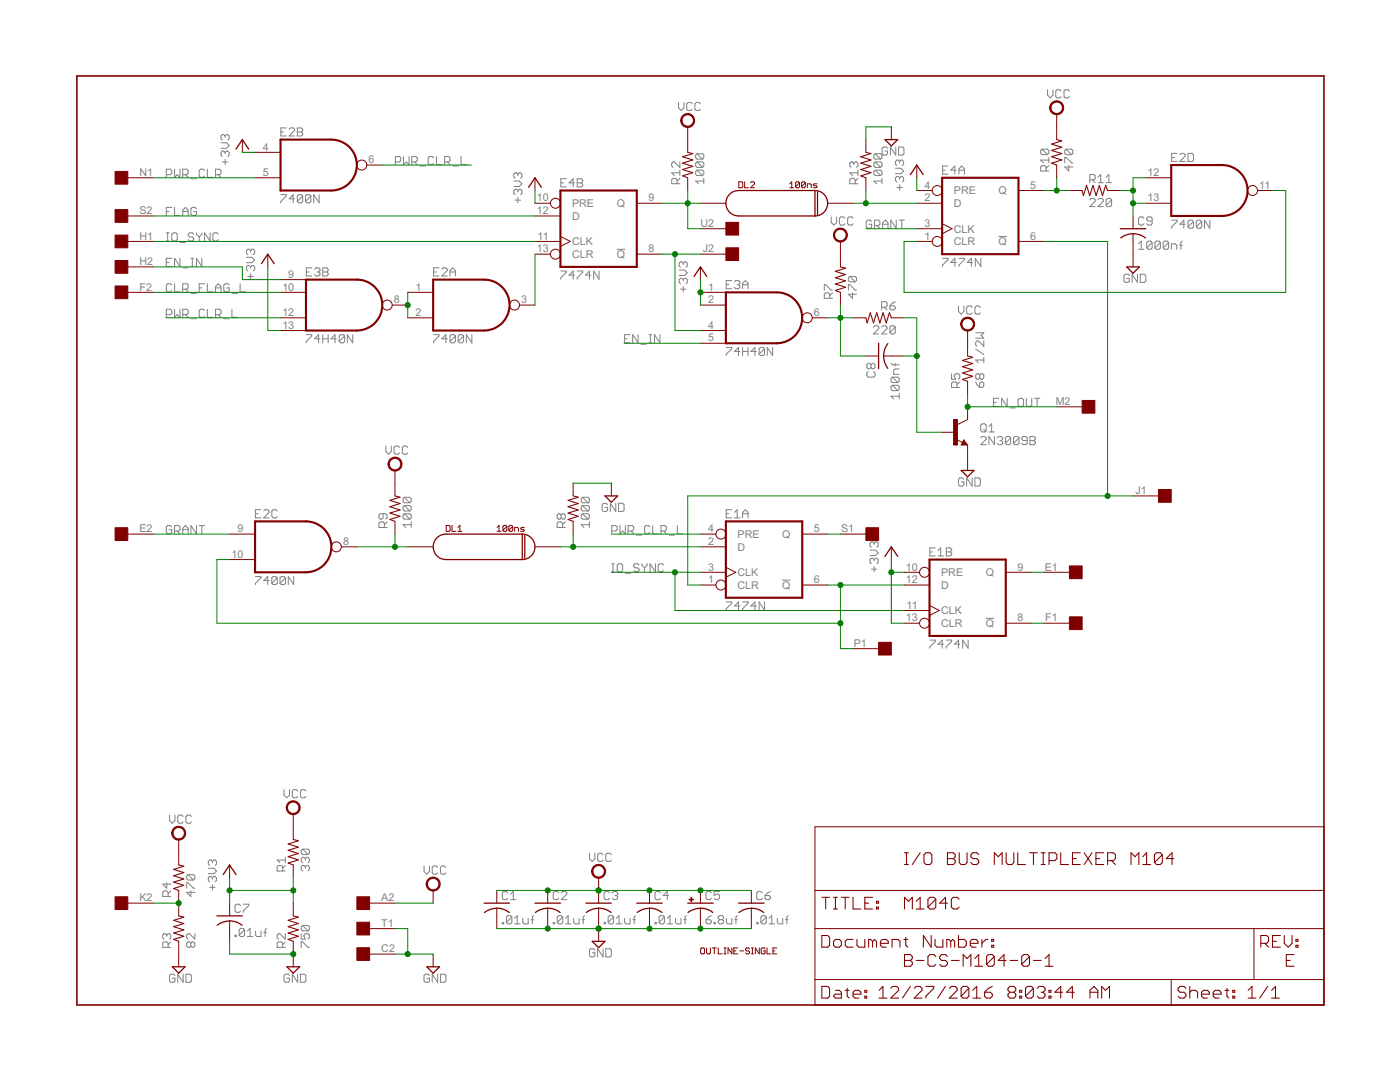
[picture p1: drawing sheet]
<svg xmlns="http://www.w3.org/2000/svg" width="279mm" height="216mm" viewBox="0 0 279 216" stroke-linecap="round" stroke-linejoin="round" font-family="sans-serif">
<defs><g id="words">
<g font-size="2.4" fill="#808080">
<text x="27.8" y="35.1">N1</text>
<text x="52.5" y="30">4</text>
<text x="52.5" y="35.1">5</text>
<text x="73.6" y="32.6">6</text>
<text x="229" y="35.1">12</text>
<text x="107.1" y="40.2">10</text>
<text x="114.2" y="41.3">PRE</text>
<text x="123.1" y="41.3">Q</text>
<text x="129.4" y="40.2">9</text>
<text x="184.5" y="40.2">2</text>
<text x="184.5" y="37.7">4</text>
<text x="190.4" y="41.3">D</text>
<text x="190.4" y="38.8">PRE</text>
<text x="199.3" y="38.8">Q</text>
<text x="205.6" y="37.7">5</text>
<text x="229" y="40.2">13</text>
<text x="251.3" y="37.7">11</text>
<text x="27.8" y="42.7">S2</text>
<text x="27.8" y="47.8">H1</text>
<text x="107.1" y="42.7">12</text>
<text x="107.3" y="47.8">11</text>
<text x="114.2" y="43.9">D</text>
<text x="139.8" y="45.3">U2</text>
<text x="184.5" y="47.8">1</text>
<text x="184.5" y="45.3">3</text>
<text x="190.4" y="46.4">CLK</text>
<text x="205.6" y="47.8">6</text>
<text x="27.8" y="52.9">H2</text>
<text x="107.1" y="50.4">13</text>
<text x="114.2" y="51.5">CLR</text>
<text x="114.2" y="48.9">CLK</text>
<text x="123.1" y="51.5">Q</text>
<text x="129.4" y="50.4">8</text>
<text x="140.3" y="50.4">J2</text>
<text x="190.4" y="48.9">CLR</text>
<text x="199.3" y="48.9">Q</text>
<text x="27.8" y="58">F2</text>
<text x="56.4" y="58">10</text>
<text x="57.5" y="55.4">9</text>
<text x="82.9" y="58">1</text>
<text x="141.3" y="58">1</text>
<text x="56.4" y="63.1">12</text>
<text x="56.4" y="65.6">13</text>
<text x="78.6" y="60.5">8</text>
<text x="82.9" y="63.1">2</text>
<text x="104" y="60.5">3</text>
<text x="141.3" y="60.5">2</text>
<text x="141.3" y="65.6">4</text>
<text x="162.4" y="63.1">6</text>
<text x="141.3" y="68.1">5</text>
<text x="210.7" y="80.8">M2</text>
<text x="226.6" y="98.6">J1</text>
<text x="27.8" y="106.2">E2</text>
<text x="47.4" y="106.2">9</text>
<text x="141.3" y="106.2">4</text>
<text x="147.2" y="107.3">PRE</text>
<text x="156.1" y="107.3">Q</text>
<text x="162.4" y="106.2">5</text>
<text x="167.9" y="106.2">S1</text>
<text x="46.2" y="111.3">10</text>
<text x="68.5" y="108.8">8</text>
<text x="141.3" y="108.8">2</text>
<text x="141.3" y="113.8">3</text>
<text x="147.2" y="109.9">D</text>
<text x="180.8" y="113.8">10</text>
<text x="203.1" y="113.8">9</text>
<text x="208.5" y="113.8">E1</text>
<text x="141.3" y="116.4">1</text>
<text x="147.2" y="117.5">CLR</text>
<text x="147.2" y="115">CLK</text>
<text x="156.1" y="117.5">Q</text>
<text x="162.4" y="116.4">6</text>
<text x="180.8" y="116.4">12</text>
<text x="187.8" y="117.5">D</text>
<text x="187.8" y="115">PRE</text>
<text x="196.7" y="115">Q</text>
<text x="180.8" y="124">13</text>
<text x="180.9" y="121.5">11</text>
<text x="187.8" y="125.1">CLR</text>
<text x="187.8" y="122.6">CLK</text>
<text x="196.7" y="125.1">Q</text>
<text x="203.1" y="124">8</text>
<text x="208.6" y="124">F1</text>
<text x="170.4" y="129.1">P1</text>
<text x="27.8" y="179.9">K2</text>
<text x="76.1" y="179.9">A2</text>
<text x="76.1" y="184.9">T1</text>
<text x="76.1" y="190">C2</text>
</g>
</g></defs>
<g fill="none" stroke="#808080" stroke-width=".2">
<path d="M209.1 17.9v1.1l.5 .5 .5-.5v-1.1M211.8 18.2l-.3-.3h-.5l-.3 .3v1.1l.3 .2h.5l.3-.2M213.4 18.2l-.3-.3h-.5l-.3 .3v1.1l.3 .2h.5l.3-.2M33.2 34.9h.8l.3-.3v-.6l-.3-.2h-.8v1.6M34.8 33.8v1.6l.6-.5 .5 .5v-1.6M36.5 34.9h.8l.2-.3v-.6l-.2-.2h-.8v1.6M37 34.9l.5 .5M38.1 35.7h1.1M40.8 34l-.2-.2h-.6l-.2 .2v1.1l.2 .3h.6l.2-.3M41.4 33.8v1.6h1.1M43 34.9h.8l.3-.3v-.6l-.3-.2h-.8v1.6M43.6 34.9l.5 .5"/>
<path d="M44.1 28.5h1.1l.5 .5-.5 .6h-1.1M44.4 32.3h1.1M44.9 27.1v.3M44.9 30.4v.3M44.9 31.8v1.1M44.9 30.4l-.2-.3h-.3l-.3 .3v.5l.3 .3M44.9 27.1l-.2-.2h-.3l-.3 .2v.6l.3 .2M44.9 30.4l.3-.3h.3l.2 .3v.5l-.2 .3M44.9 27.1l.3-.2h.3l.2 .2v.6l-.2 .2M56 38.8h1.1v.3l-1.1 1.1v.3M56 26.3h.6M57.1 25.5h-1.1v1.6h1.1"/>
<path d="M57.7 25.8l.3-.3h.5l.3 .3v.3l-1.1 1h1.1M58.8 39.7h-1.1l.8-.9v1.7M59.3 25.5h.8l.3 .3v.3l-.3 .2 .3 .3v.3l-.3 .2h-.8zM59.3 26.3h.8M60.4 39.1l-.3-.3h-.5l-.3 .3v1.1M60.4 39.1v1.1l-.3 .3h-.5l-.3-.3M60.4 39.1l-1.1 1.1M62 39.1l-.2-.3h-.6l-.2 .3v1.1M62 39.1v1.1l-.2 .3h-.6l-.2-.3M62 39.1l-1 1.1M63.7 38.8v1.7l-1.1-1.7v1.7M78.9 32.3h.8l.3-.3v-.5l-.3-.3h-.8v1.7"/>
<path d="M80.5 31.2v1.7l.6-.6 .5 .6v-1.7M82.2 32.3h.8l.3-.3v-.5l-.3-.3h-.8v1.7M82.7 32.3l.6 .6M83.8 33.1h1.1M86.6 31.5l-.3-.3h-.6l-.3 .3v1.1l.3 .3h.6l.3-.3M87.1 31.2v1.7h1.1M88.7 32.3h.8l.3-.3v-.5l-.3-.3h-.8v1.7M89.3 32.3l.5 .6M90.4 33.1h1.1M92 31.2v1.7h1.1M102.5 36.1h1.1l.6 .6-.6 .5h-1.1M102.8 39.9h1.1"/>
<path d="M103.3 34.8v.2M103.3 38v.3M103.3 39.4v1.1M103.3 38l-.2-.2h-.3l-.3 .2v.6l.3 .2M103.3 34.8l-.2-.3h-.3l-.3 .3v.5l.3 .3M103.3 38l.3-.2h.3l.3 .2v.6l-.3 .2M103.3 34.8l.3-.3h.3l.3 .3v.5l-.3 .3M111.9 36.5h.6M113 35.7h-1.1v1.6h1.1M114.6 36.5h-1l.8-.8v1.6M115.2 35.7h.8l.3 .2v.3l-.3 .3 .3 .3v.2l-.3 .3h-.8zM115.2 36.5h.8"/>
<path d="M135.1 36.7v-.8l-.2-.3h-.6l-.3 .3v.8h1.7M135.4 20.4v1.1l.6 .6 .5-.6v-1.1M135.7 34.5h-1.7l.6 .5M135.7 32.3v1.1l-1.1-1.1h-.3l-.3 .3v.5l.3 .3M135.7 35.6l-.6 .5M135.7 34v1M138.1 20.7l-.2-.3h-.6l-.2 .3v1.1l.2 .3h.6l.2-.3M139.1 30.7h1.1l.3 .2v.6l-.3 .2M139.1 32.3h1.1l.3 .3v.5l-.3 .3M139.1 34h1.1l.3 .2v.6l-.3 .2M139.1 34l-.3 .2v.6l.3 .2h1.1M139.1 30.7l-.3 .2v.6l.3 .2h1.1"/>
<path d="M139.1 32.3l-.3 .3v.5l.3 .3h1.1M139.1 34l1.1 1M139.1 32.3l1.1 1.1M139.1 30.7l1.1 1M139.8 20.7l-.3-.3h-.5l-.3 .3v1.1l.3 .3h.5l.3-.3M140.5 36.1h-1.7l.6 .6M140.5 35.6v1.1M170.4 32.6l-.3-.3h-.2l-.3 .3v.5l.3 .3M170.4 32.6l.3-.3h.2l.3 .3v.5l-.3 .3M170.4 32.6v.3M170.7 36.7v-.8l-.3-.3h-.5l-.3 .3v.8h1.6M171.2 34.5h-1.6l.5 .5"/>
<path d="M171.2 35.6l-.5 .5M171.2 34v1M174.7 34l-.3 .2v.6l.3 .2h1M174.7 34h1l.3 .2v.6l-.3 .2M174.7 32.3l-.3 .3v.5l.3 .3h1M174.7 32.3h1l.3 .3v.5l-.3 .3M174.7 30.7l-.3 .2v.6l.3 .2h1M174.7 30.7h1l.3 .2v.6l-.3 .2M174.7 34l1 1M174.7 32.3l1 1.1M174.7 30.7l1 1M176 36.1h-1.6l.5 .6"/>
<path d="M176 35.6v1.1M177.1 29.6l-.2-.3h-.6l-.3 .3v1.1l.3 .2h.6l.2-.2v-.6h-.5M178.7 33.6h1.1l.5 .5-.5 .6h-1.1M178.8 29.3v1.6l-1.1-1.6v1.6M179 37.4h1.1M179.3 29.3h.8l.3 .3v1.1l-.3 .2h-.8zM179.5 35.5l-.2-.3h-.3l-.3 .3v.5l.3 .3M179.5 32.2v.3M179.5 35.5v.3M179.5 36.9v1M179.5 32.2l-.2-.3h-.3l-.3 .3v.6l.3 .2M179.5 35.5l.3-.3h.3l.2 .3v.5l-.2 .3"/>
<path d="M179.5 32.2l.3-.3h.3l.2 .3v.6l-.2 .2M188.1 34h.6M189.2 33.1h-1.1v1.7h1.1M190.8 34h-1.1l.9-.9v1.7M191.4 34.8v-1.1l.5-.6 .6 .6v1.1M191.4 34h1.1M208 29.8l-.3 .2v.6l.3 .3h1M208 29.8h1l.3 .2v.6l-.3 .3M208 29.8l1 1.1M208.8 34.1v-.8l-.3-.3h-.5l-.3 .3v.8h1.6M209.3 31.9h-1.6l.5 .6M209.3 33l-.5 .6"/>
<path d="M209.3 31.4v1.1M212.5 32.5v-1.1h.3l1 1.1h.3M212.8 29.8l-.3 .2v.6l.3 .3h1M212.8 29.8h1l.3 .2v.6l-.3 .3M212.8 29.8l1 1.1M213.3 33v1.1l-.8-.8h1.6M217.5 39.9l.3-.3h.5l.3 .3v.3l-1.1 1h1.1M217.5 35.9h.8l.3-.3v-.5l-.3-.3h-.8v1.6M218 35.9l.6 .5M219.1 39.9l.3-.3h.5l.3 .3v.3l-1.1 1h1.1M219.1 36.4h1.1M219.1 35.3l.6-.5v1.6"/>
<path d="M220.7 36.4h1.1M220.7 35.3l.6-.5v1.6M221.8 39.9v1.1l-.2 .2h-.6l-.3-.2M221.8 39.9l-.2-.3h-.6l-.3 .3v1.1M221.8 39.9l-1.1 1.1M233.8 31.4h.6M234.9 30.6h-1.1v1.6h1.1M235.5 30.9l.2-.3h.6l.2 .3v.2l-1 1.1h1M237.1 30.6h.8l.3 .3v1.1l-.3 .2h-.8zM33.2 52.4h.5M33.2 48.1h.5M33.2 42.2h.5"/>
<path d="M33.2 46.5h.5M33.5 46.5v1.6M34.3 51.5h-1.1v1.7h1.1M34.3 46.7l.3-.2h.5l.3 .2v1.1l-.3 .3h-.5l-.3-.3zM34.3 41.4h-1.1v1.6M34.3 56.9l-.3-.3h-.5l-.3 .3v1.1l.3 .3h.5l.3-.3M34.8 41.4v1.6h1.1M34.8 56.6v1.7h1.1M35.9 51.5v1.7l-1.1-1.7v1.7M35.9 48.4h1.1M36.5 57.7h.8l.2-.3v-.5l-.2-.3h-.8v1.7M36.5 53.4h1"/>
<path d="M36.5 42.2h1M36.5 43v-1.1l.5-.5 .5 .5v1.1M37 57.7l.5 .6M38.1 51.5h.6M38.1 58.5h1.1M38.1 53.2h.6M38.4 51.5v1.7M38.7 46.7l-.3-.2h-.6l-.2 .2v.3l.2 .3h.6l.3 .3v.2l-.3 .3h-.6l-.2-.3M39.2 41.7l-.3-.3h-.5l-.3 .3v1l.3 .3h.5l.3-.3v-.5h-.5M39.2 46.5v.2l.6 .6M39.8 47.3v.8M39.8 57.4h.5"/>
<path d="M40.3 51.5v1.7l-1.1-1.7v1.7M40.3 46.5v.2l-.5 .6M40.8 56.6h-1v1.7M41.4 56.6v1.7h1.1M41.9 46.5v1.6l-1.1-1.6v1.6M43 58.3v-1.1l.6-.6 .5 .6v1.1M43 57.4h1.1M43.6 46.7l-.3-.2h-.6l-.2 .2v1.1l.2 .3h.6l.3-.3M45.7 56.9l-.2-.3h-.6l-.2 .3v1.1l.2 .3h.6l.2-.3v-.6h-.5M46.3 58.5h1.1M47.9 56.6v1.7h1.1M49.2 51.4h1.1l.5 .5-.5 .5h-1.1"/>
<path d="M49.5 55.2h1M50 50v.2M50 53.3v.2M50 54.6v1.1M50 53.3l-.3-.3h-.2l-.3 .3v.5l.3 .3M50 50l-.3-.3h-.2l-.3 .3v.5l.3 .3M50 53.3l.3-.3h.2l.3 .3v.5l-.3 .3M50 50l.3-.3h.2l.3 .3v.5l-.3 .3M61.1 54.3h.6M62.2 53.4h-1.1v1.7h1.1M62.8 53.7l.2-.3h.6l.3 .3v.3l-.3 .3M63.3 54.3h.3"/>
<path d="M63.6 54.3l.3 .2v.3l-.3 .3h-.6l-.2-.3M64.4 53.4h.8l.3 .3v.3l-.3 .3 .3 .2v.3l-.3 .3h-.8zM64.4 54.3h.8M86.5 54.3h.6M87.6 53.4h-1.1v1.7h1.1M88.2 53.7l.2-.3h.6l.3 .3v.3l-1.1 1.1h1.1M89.8 55.1v-1.1l.5-.6 .6 .6v1.1M89.8 54.3h1.1M111.9 54.1h1.1v.3l-1.1 1v.3M114.6 54.9h-1l.8-.8v1.6M115.2 54.1h1.1v.3l-1.1 1v.3M117.9 54.9h-1.1l.8-.8v1.6"/>
<path d="M119.5 54.1v1.6l-1-1.6v1.6M123.1 49.7h1.7M135.5 53.9h1.1l.6 .5-.6 .6h-1.1M135.8 57.7h1.1M136.4 52.5v.3M136.4 55.8v.3M136.4 57.2v1.1M136.4 55.8l-.3-.3h-.3l-.3 .3v.5l.3 .3M136.4 52.5l-.3-.2h-.3l-.3 .2v.6l.3 .2M136.4 55.8l.2-.3h.3l.3 .3v.5l-.3 .3M136.4 52.5l.2-.2h.3l.3 .2v.6l-.3 .2M144.9 56.8h.6"/>
<path d="M146 56h-1.1v1.6h1.1M146.6 56.3l.3-.3h.5l.3 .3v.2l-.3 .3M147.1 56.8h.3M147.4 56.8l.3 .3v.2l-.3 .3h-.5l-.3-.3M148.2 57.6v-1.1l.6-.5 .5 .5v1.1M148.2 56.8h1.1M164.5 57.9v-1.1h.3l1.1 1.1h.2M165.6 59.5v-.8l-.3-.3h-.5l-.3 .3v.8h1.6M165.9 43.3v1.1l.5 .5 .6-.5v-1.1M166.1 58.4l-.5 .6M168.6 43.6l-.3-.3h-.5l-.3 .3v1l.3 .3h.5l.3-.3M169.3 57.9v-1.1h.3l1.1 1.1h.2"/>
<path d="M169.6 55.2h1.1l.2 .2v.6l-.2 .2M169.6 55.2l-.3 .2v.6l.3 .2h1.1M169.6 55.2l1.1 1M170.1 58.4v1.1l-.8-.8h1.6M170.2 43.6l-.2-.3h-.6l-.2 .3v1l.2 .3h.6l.2-.3M173.9 44.2l-.2-.3h-.6l-.2 .3v1.1l.2 .3h.6l.2-.3v-.6h-.5M174.5 45h.8l.3-.3v-.5l-.3-.3h-.8v1.7M175 45l.6 .6M176.1 44.7h1.1M176.1 45.6v-1.1l.6-.6 .5 .6v1.1M178.9 43.9v1.7l-1.1-1.7v1.7M179.4 43.9h1.1"/>
<path d="M180 43.9v1.7M188.1 51.5h1.1v.3l-1.1 1.1v.3M190.8 52.4h-1.1l.9-.9v1.7M191.4 51.5h1.1v.3l-1.1 1.1v.3M194.1 52.4h-1.1l.8-.9v1.7M195.7 51.5v1.7l-1.1-1.7v1.7M199.3 47.2h1.6M225.4 55l-.3-.3h-.5l-.3 .3v1.1l.3 .2h.5l.3-.2v-.6h-.6M227 54.7v1.6l-1.1-1.6v1.6M227.2 49.7h1.1M227.2 48.7l.6-.6v1.6M227.6 54.7h.8l.3 .3v1.1l-.3 .2h-.8z"/>
<path d="M228.3 43.6l-.3-.3h-.5l-.3 .3v1l.3 .3h.5l.3-.3M229.9 48.4v1.1l-.2 .2h-.6l-.2-.2M229.9 44.1h-.8l-.2-.3v-.2l.2-.3h.6l.2 .3v1l-.2 .3h-.6l-.2-.3M229.9 48.4l-.2-.3h-.6l-.2 .3v1.1M229.9 48.4l-1 1.1M231.6 48.4v1.1l-.3 .2h-.5l-.3-.2M231.6 48.4l-.3-.3h-.5l-.3 .3v1.1M231.6 48.4l-1.1 1.1M233.2 48.4v1.1l-.3 .2h-.5l-.3-.2M233.2 48.4l-.3-.3h-.5l-.3 .3v1.1M233.2 48.4l-1.1 1.1M233.8 49.7v-1h.8l.2 .2v.8"/>
<path d="M233.8 43.9h1.1v.3l-1.1 1.1v.3M235.4 48.9h.5M235.9 48.1l-.2 .3v1.3M236.5 44.7h-1l.8-.8v1.7M238.2 44.2l-.3-.3h-.5l-.3 .3v1.1M238.2 44.2v1.1l-.3 .3h-.5l-.3-.3M238.2 44.2l-1.1 1.1M239.8 44.2v1.1l-.3 .3h-.5l-.3-.3M239.8 44.2l-.3-.3h-.5l-.3 .3v1.1M239.8 44.2l-1.1 1.1M241.4 43.9v1.7l-1-1.7v1.7M33.2 62.8h.8l.3-.3v-.5l-.3-.3h-.8v1.6"/>
<path d="M34.8 61.7v1.6l.6-.5 .5 .5v-1.6M36.5 62.8h.8l.2-.3v-.5l-.2-.3h-.8v1.6M37 62.8l.5 .5M38.1 63.6h1.1M40.8 62l-.2-.3h-.6l-.2 .3v1.1l.2 .2h.6l.2-.2M41.4 61.7v1.6h1.1M43 62.8h.8l.3-.3v-.5l-.3-.3h-.8v1.6M43.6 62.8l.5 .5M44.7 63.6h1M46.3 61.7v1.6h1.1M61.1 66.8h1.1v.3l-1.1 1v.3M63.9 67.6h-1.1l.8-.8v1.6"/>
<path d="M64.4 67.6h1.1M64.4 66.8v1.6M65.5 66.8v1.6M67.1 67.6h-1.1l.9-.8v1.6M68.8 67.1l-.3-.3h-.6l-.2 .3v1M68.8 67.1v1l-.3 .3h-.6l-.2-.3M68.8 67.1l-1.1 1M70.4 66.8v1.6l-1.1-1.6v1.6M86.5 66.8h1.1v.3l-1.1 1v.3M89.3 67.6h-1.1l.8-.8v1.6M90.9 67.1l-.3-.3h-.5l-.3 .3v1M90.9 67.1v1l-.3 .3h-.5l-.3-.3"/>
<path d="M90.9 67.1l-1.1 1M92.5 67.1l-.3-.3h-.5l-.3 .3v1M92.5 67.1v1l-.3 .3h-.5l-.3-.3M92.5 67.1l-1.1 1M94.2 66.8v1.6l-1.1-1.6v1.6M124.6 67.6h.6M125.7 66.8h-1.1v1.6h1.1M127.3 66.8v1.6l-1-1.6v1.6M127.9 68.7h1.1M129.5 66.8h.6M129.5 68.4h.6M129.8 66.8v1.6"/>
<path d="M131.7 66.8v1.6l-1.1-1.6v1.6M144.9 69.3h1.1v.3l-1.1 1.1v.3M147.7 70.1h-1.1l.8-.8v1.7M148.2 70.1h1.1M148.2 69.3v1.7M149.3 69.3v1.7M150.9 70.1h-1.1l.9-.8v1.7M152.6 69.6l-.3-.3h-.5l-.3 .3v1.1M152.6 69.6v1.1l-.3 .3h-.5l-.3-.3M152.6 69.6l-1.1 1.1M154.2 69.3v1.7l-1.1-1.7v1.7M173.3 74.1l-.3 .3v.6l.3 .2h1l.3-.2v-.6l-.3-.3"/>
<path d="M173.8 72.8l-.3-.3h-.2l-.3 .3v.5l.3 .3h.2l.3-.3M173.8 72.8l.3-.3h.2l.3 .3v.5l-.3 .3h-.2l-.3-.3M173.8 72.8v.5M174.3 65.3l.3-.3h.5l.3 .3v.3l-1.1 1h1.1M176 65.3l.2-.3h.6l.2 .3v.3l-1 1h1M176 61.3h.8l.2-.3v-.5l-.2-.3h-.8v1.6M176.5 61.3l.5 .5M177.6 61h.8l.3 .3v.3l-.3 .2h-.5l-.3-.2zM177.8 72.5l.3 .3h1.4M178.1 75.2h1.1l.3 .3v.6l-.3 .2M178.1 76.9h1.1l.3 .3v.5l-.3 .3M178.1 76.9l-.3 .3v.5l.3 .3h1.1"/>
<path d="M178.1 75.2l-.3 .3v.6l.3 .2h1.1M178.1 76.9l1.1 1.1M178.1 75.2l1.1 1.1M178.6 72.5v.5M178.7 65.3v1.1l-.3 .2h-.5l-.3-.2M178.7 65.3l-.3-.3h-.5l-.3 .3v1.1M178.7 65.3l-1.1 1.1M178.7 60.2l-.6 .3-.5 .5M179.5 79.1h-1.7l.6 .5M179.5 78.5v1.1M179.5 73.6h-.9l-.2 .3v.8h1.1M189.9 74.6v1.1h.8l-.2-.6v-.3l.2-.2h.6l.2 .2v.6l-.2 .3"/>
<path d="M191 77.3v-.8l-.3-.3h-.5l-.3 .3v.8h1.6M191.3 61.1v1l.5 .6 .6-.6v-1M191.5 76.2l-.5 .6M194 61.3l-.3-.2h-.5l-.3 .2v1.1l.3 .3h.5l.3-.3M194.7 76.2l.8 1.1M194.7 69.7l1.6 1.1M194.7 66.4h1.6l-.5 .5 .5 .6h-1.6M195.5 76.5l.3-.3h.3l.2 .3v.5l-.2 .3h-.6zM195.5 74.8l.3-.2h.3l.2 .2v.6l-.2 .3h-.3l-.3-.3M195.5 74.8v.6M195.5 74.8l-.2-.2h-.3l-.3 .2v.6l.3 .3h.3l.2-.3M195.6 61.3l-.2-.2h-.6l-.2 .2v1.1l.2 .3h.6l.2-.3"/>
<path d="M196.3 68v1.1l-1-1.1h-.3l-.3 .3v.5l.3 .3M196.3 71.3v1.1M196.3 71.8h-1.6l.6 .6M199.3 79.5h-1v1.6h1M201 79.5v1.6l-1.1-1.6v1.6M203.2 79.8l.3-.3h.5l.3 .3v1l-.3 .3h-.5l-.3-.3zM204.8 79.5v1.3l.3 .3h.5l.3-.3v-1.3M206.5 79.5h1M207 79.5v1.6M77 89v1.1l.6 .5 .5-.5v-1.1M79.7 89.3l-.2-.3h-.6l-.3 .3v1.1l.3 .2h.6l.2-.2M80.7 99.2h1.1l.3 .3v.6l-.3 .2"/>
<path d="M80.7 99.2l-.3 .3v.6l.3 .2h1.1M80.7 99.2l1.1 1.1M81.4 89.3l-.3-.3h-.5l-.3 .3v1.1l.3 .2h.5l.3-.2M116.2 99.2h1.1l.3 .3v.6l-.3 .2M116.2 99.2l-.2 .3v.6l.2 .2h1.1M116.2 99.2l1.1 1.1M192.4 95.6l-.3-.2h-.5l-.3 .2v1.1l.3 .3h.5l.3-.3v-.5h-.6M194 95.4v1.6l-1.1-1.6v1.6M194.6 95.4h.8l.2 .2v1.1l-.2 .3h-.8zM195.7 87.4l.3-.3h.5l.3 .3v.2l-1.1 1.1h1.1M196 84.6h.5l.3 .2v1.1l-.3 .3h-.5l-.3-.3v-1.1zM196.3 85.6l.5 .6"/>
<path d="M197.4 86.2h1.1M197.4 85.1l.5-.5v1.6M198.3 80.3h.5M198.5 87.1v1.6l-1.1-1.6v1.6M199 87.4l.3-.3h.5l.3 .3v.2l-.3 .3M199.5 87.9h.3M199.8 87.9l.3 .3v.3l-.3 .2h-.5l-.3-.2M201.5 81.4h1.1M201.7 87.4v1.1l-.3 .2h-.5l-.3-.2M201.7 87.4l-.3-.3h-.5l-.3 .3v1.1M201.7 87.4l-1.1 1.1M203.4 87.4v1.1l-.3 .2h-.6l-.2-.2"/>
<path d="M203.4 87.4l-.3-.3h-.6l-.2 .3v1.1M203.4 87.4l-1.1 1.1M205 87.9h-.8l-.3-.3v-.2l.3-.3h.5l.3 .3v1.1l-.3 .2h-.5l-.3-.2M205.5 87.1h.9l.2 .3v.2l-.2 .3 .2 .3v.3l-.2 .2h-.9zM205.5 87.9h.9M34.3 105.1l-.3-.2h-.5l-.3 .2v1.1l.3 .3h.5l.3-.3v-.5h-.6M34.8 106h.8l.3-.3v-.6l-.3-.2h-.8v1.6M35.4 106l.5 .5M36.5 106.5v-1.1l.5-.5 .5 .5v1.1M36.5 105.7h1M39.2 104.9v1.6l-1.1-1.6v1.6M39.8 104.9h1"/>
<path d="M40.3 104.9v1.6M51 115h1.1v.3l-1.1 1.1v.2M51 102.5h.5M52.1 101.7h-1.1v1.6h1.1M52.6 102l.3-.3h.5l.3 .3v.2l-1.1 1.1h1.1M53.7 115.8h-1.1l.8-.8v1.6M55.3 115.3l-.2-.3h-.6l-.2 .3v1.1M55.3 102l-.2-.3h-.6l-.2 .3v1.1l.2 .2h.6l.2-.2M55.3 115.3v1.1l-.2 .2h-.6l-.2-.2M55.3 115.3l-1 1.1M57 115.3l-.3-.3h-.5l-.3 .3v1.1M57 115.3v1.1l-.3 .2h-.5l-.3-.2"/>
<path d="M57 115.3l-1.1 1.1M58.6 115v1.6l-1.1-1.6v1.6M76.5 102.5v.8l-.3 .3h-.3l-.3-.3v-.5l.3-.3h1.1l.3 .3v.5l-.3 .3M76.7 105.2v-.8l-.2-.3h-.6l-.3 .3v.8h1.7M77.3 104.1l-.6 .6M80.7 100.9h1.1l.3 .2v.6l-.3 .3M80.7 102.5h1.1l.3 .3v.5l-.3 .3M80.7 102.5l-.3 .3v.5l.3 .3h1.1M80.7 100.9l-.3 .2v.6l.3 .3h1.1M80.7 102.5l1.1 1.1M80.7 100.9l1.1 1.1M82.1 104.7h-1.7l.6 .5"/>
<path d="M82.1 104.1v1.1M112 102.8l-.3-.3h-.2l-.3 .3v.5l.3 .3h.2l.3-.3M112 102.8l.3-.3h.2l.3 .3v.5l-.3 .3h-.2l-.3-.3M112 102.8v.5M112.3 105.2v-.8l-.3-.3h-.5l-.3 .3v.8h1.6M112.8 104.1l-.5 .6M116.2 100.9h1.1l.3 .2v.6l-.3 .3M116.2 102.5h1.1l.3 .3v.5l-.3 .3M116.2 102.5l-.2 .3v.5l.2 .3h1.1M116.2 100.9l-.2 .2v.6l.2 .3h1.1M116.2 102.5l1.1 1.1M116.2 100.9l1.1 1.1"/>
<path d="M117.6 104.1v1.1M117.6 104.7h-1.6l.5 .5M121.3 100.7l-.3-.3h-.6l-.2 .3v1.1l.2 .3h.6l.3-.3v-.6h-.6M122.1 114.1h.5M122.1 112.5h.5M122.1 106h.8l.3-.3v-.6l-.3-.2h-.8v1.6M122.3 112.5v1.6M122.9 100.4v1.7l-1.1-1.7v1.7M123.2 112.8l.2-.3h.6l.2 .3v1.1l-.2 .2h-.6l-.2-.2zM123.4 100.4h.9l.2 .3v1.1l-.2 .3h-.9zM123.7 104.9v1.6l.6-.5 .5 .5v-1.6M124.8 114.4h1.1"/>
<path d="M125.3 106h.9l.2-.3v-.6l-.2-.2h-.9v1.6M125.9 106l.5 .5M127 106.8h1.1M127.5 112.8l-.2-.3h-.6l-.3 .3v.2l.3 .3h.6l.2 .3v.3l-.2 .2h-.6l-.3-.2M128.1 112.5v.3l.5 .5M128.6 113.3v.8M129.2 112.5v.3l-.6 .5M129.7 105.1l-.3-.2h-.5l-.3 .2v1.1l.3 .3h.5l.3-.3M130.3 104.9v1.6h1.1M130.8 112.5v1.6l-1.1-1.6v1.6M131.9 106h.8l.3-.3v-.6l-.3-.2h-.8v1.6M132.4 112.8l-.2-.3h-.6l-.2 .3v1.1l.2 .2h.6l.2-.2"/>
<path d="M132.4 106l.6 .5M133.5 106.8h1.1M135.2 104.9v1.6h1.1M144.9 102.5h.6M146 101.7h-1.1v1.6h1.1M146.6 103.3h1.1M146.6 102.2l.5-.5v1.6M148.2 103.3v-1.1l.6-.5 .5 .5v1.1M148.2 102.5h1.1M156.1 115.8h1.7M173.6 109.8h1.1l.6 .5-.6 .5h-1.1M173.9 113.6h1.1"/>
<path d="M174.5 108.4v.3M174.5 111.7v.2M174.5 113v1.1M174.5 111.7l-.3-.3h-.3l-.3 .3v.5l.3 .3M174.5 108.4l-.3-.3h-.3l-.3 .3v.5l.3 .3M174.5 111.7l.2-.3h.3l.3 .3v.5l-.3 .3M174.5 108.4l.2-.3h.3l.3 .3v.5l-.3 .3M185.6 110.1h.5M186.6 109.3h-1v1.6h1M187.2 110.9h1.1M187.2 109.9l.5-.6v1.6M188.8 109.3h.9l.2 .3v.3l-.2 .2 .2 .3v.3l-.2 .2h-.9z"/>
<path d="M188.8 110.1h.9M144.9 120.1h1.1v.3l-1.1 1.1v.2M147.7 120.9h-1.1l.8-.8v1.6M148.2 120.1h1.1v.3l-1.1 1.1v.2M150.9 120.9h-1.1l.9-.8v1.6M152.6 120.1v1.6l-1.1-1.6v1.6M185.6 127.7h1v.3l-1 1.1v.2M188.3 128.5h-1.1l.8-.8v1.6M188.8 127.7h1.1v.3l-1.1 1.1v.2M191.6 128.5h-1.1l.8-.8v1.6M193.2 127.7v1.6l-1.1-1.6v1.6M196.7 123.4h1.7"/>
<path d="M56.7 157.6v1l.5 .6 .6-.6v-1M59.4 157.8l-.3-.2h-.5l-.3 .2v1.1l.3 .3h.5l.3-.3M61 157.8l-.2-.2h-.6l-.2 .2v1.1l.2 .3h.6l.2-.3M33.3 176.1v1.1l-.8-.8h1.6M33.5 178.9v-.8l-.2-.3h-.6l-.2 .3v.8h1.6M33.8 162.6v1.1l.6 .6 .5-.6v-1.1M34.1 177.8l-.6 .5M36.6 162.9l-.3-.3h-.5l-.3 .3v1.1l.3 .3h.5l.3-.3M37.3 177.2v-1.1h.2l1.1 1.1h.3M37.5 174.5l-.2 .3v.5l.2 .3h1.1M37.5 174.5h1.1l.3 .3v.5l-.3 .3M37.5 174.5l1.1 1.1"/>
<path d="M38.1 177.8v1.1l-.8-.8h1.6M38.2 162.9l-.3-.3h-.5l-.3 .3v1.1l.3 .3h.5l.3-.3M41.6 173.2h1.1l.5 .6-.5 .5h-1.1M41.8 177.1h1.1M42.4 175.2l-.3-.3h-.3l-.2 .3v.5l.2 .3M42.4 171.9v.2M42.4 175.2v.2M42.4 176.5v1.1M42.4 171.9l-.3-.3h-.3l-.2 .3v.5l.2 .3M42.4 175.2l.3-.3h.2l.3 .3v.5l-.3 .3M42.4 171.9l.3-.3h.2l.3 .3v.5l-.3 .3M56.4 173.8v-.8l-.3-.3h-.5l-.3 .3v.8h1.6"/>
<path d="M56.9 171.1v1M56.9 172.7l-.5 .5M56.9 171.6h-1.6l.6 .5M60.4 169.4l-.3 .3v.5l.3 .3h1.1M60.4 169.4h1.1l.2 .3v.5l-.2 .3M60.4 169.4l1.1 1.1M60.9 171.3l-.2-.2h-.3l-.3 .2v.6l.3 .2M60.9 173l-.2-.3h-.3l-.3 .3v.5l.3 .3M60.9 171.3l.3-.2h.3l.2 .2v.6l-.2 .2M60.9 173l.3-.3h.3l.2 .3v.5l-.2 .3M60.9 171.3v.3M60.9 173v.2"/>
<path d="M84.6 172.8v1.1l.6 .5 .5-.5v-1.1M87.4 173.1l-.3-.3h-.6l-.2 .3v1.1l.2 .2h.6l.3-.2M89 173.1l-.3-.3h-.5l-.3 .3v1.1l.3 .2h.5l.3-.2M101.3 178.2l-.3-.3h-.5l-.3 .3v1l.3 .3h.5l.3-.3M101.9 179.5h1.1M101.9 178.4l.5-.5v1.6M111.5 178.2l-.3-.3h-.5l-.3 .3v1l.3 .3h.5l.3-.3M112 178.2l.3-.3h.6l.2 .3v.2l-1.1 1.1h1.1M117.6 170.3v1l.6 .6 .5-.6v-1M120.4 170.5l-.3-.2h-.6l-.2 .2v1.1l.2 .3h.6l.3-.3M121.6 178.2l-.2-.3h-.6l-.2 .3v1l.2 .3h.6l.2-.3M122 170.5l-.3-.2h-.5l-.3 .2v1.1l.3 .3h.5l.3-.3"/>
<path d="M122.2 178.2l.3-.3h.5l.3 .3v.2l-.3 .3M122.7 178.7h.3M123 178.7l.3 .3v.2l-.3 .3h-.5l-.3-.3M131.8 178.2l-.3-.3h-.5l-.3 .3v1l.3 .3h.5l.3-.3M133.4 178.7h-1l.8-.8v1.6M142 178.2l-.3-.3h-.6l-.2 .3v1l.2 .3h.6l.3-.3M143.6 177.9h-1.1v.8l.5-.3h.3l.3 .3v.5l-.3 .3h-.5l-.3-.3M152.1 178.2l-.3-.3h-.5l-.3 .3v1l.3 .3h.5l.3-.3M152.7 178.7h.8l.3 .3v.2l-.3 .3h-.5l-.3-.3zM153.8 177.9l-.6 .3-.5 .5M33.3 186.6l-.3-.3h-.3l-.2 .3v.5l.2 .3M33.3 186.6l.2-.3h.3l.3 .3v.5l-.3 .3"/>
<path d="M33.3 186.6v.3M33.5 189v-.8l-.2-.3h-.6l-.2 .3v.8h1.6M34.1 187.9l-.6 .6M34.9 194.6l-.3-.2h-.5l-.3 .2v1.1l.3 .3h.5l.3-.3v-.5h-.5M36.6 194.4v1.6l-1.1-1.6v1.6M37.1 194.4h.8l.3 .2v1.1l-.3 .3h-.8zM38.1 188.2l-.3-.3h-.3l-.2 .3v.6l.2 .2h.3l.3-.2M38.1 188.2l.3-.3h.2l.3 .3v.6l-.3 .2h-.2l-.3-.2M38.1 188.2v.6M38.9 186.3v1.1l-1.1-1.1h-.3l-.2 .3v.5l.2 .3M46.9 186.6h.3v.3h-.3zM48 180.7l-.3-.3h-.5l-.3 .3v1.1l.3 .3h.5l.3-.3"/>
<path d="M48.6 180.4h1v.3l-1 1.1v.3M48.8 185.5v1.1l-.3 .3h-.5l-.3-.3M48.8 185.5l-.3-.2h-.5l-.3 .2v1.1M48.8 185.5l-1.1 1.1M49.4 186.9h1.1M49.4 185.8l.5-.5v1.6M51 185.8v.8l.3 .3h.8v-1.1M52.6 186.1h.6M53.2 185.3l-.3 .2v1.4M56.4 189v-.8l-.3-.3h-.5l-.3 .3v.8h1.6M56.9 186.3v1.1l-1-1.1h-.3l-.3 .3v.5l.3 .3M56.9 187.9l-.5 .6"/>
<path d="M57.8 194.6l-.3-.2h-.5l-.3 .2v1.1l.3 .3h.5l.3-.3v-.5h-.6M59.4 194.4v1.6l-1.1-1.6v1.6M60 194.4h.8l.2 .2v1.1l-.2 .3h-.8zM60.1 189v-1.1h.3l1.1 1.1h.2M60.1 186.3v1.1h.8l-.2-.5v-.3l.2-.3h.6l.2 .3v.5l-.2 .3M60.4 184.7l-.3 .2v.6l.3 .3h1.1M60.4 184.7h1.1l.2 .2v.6l-.2 .3M60.4 184.7l1.1 1.1M85.7 194.6l-.3-.2h-.5l-.3 .2v1.1l.3 .3h.5l.3-.3v-.5h-.5M87.4 194.4v1.6l-1.1-1.6v1.6M87.9 194.4h.8l.3 .2v1.1l-.3 .3h-.8zM100.2 184.1h.3v.2h-.3z"/>
<path d="M102.2 183v1.1l-.3 .2h-.6l-.2-.2M102.2 183l-.3-.3h-.6l-.2 .3v1.1M102.2 183l-1.1 1.1M102.7 184.3h1.1M102.7 183.2l.5-.5v1.6M104.3 183.2v.9l.3 .2h.8v-1.1M106 183.5h.5M106.5 182.7l-.3 .3v1.3M110.4 184.1h.3v.2h-.3zM112.3 183v1.1l-.3 .2h-.5l-.3-.2M112.3 183l-.3-.3h-.5l-.3 .3v1.1M112.3 183l-1.1 1.1"/>
<path d="M112.9 184.3h1M112.9 183.2l.5-.5v1.6M114.5 183.2v.9l.3 .2h.8v-1.1M116.1 183.5h.6M116.7 182.7l-.3 .3v1.3M118.7 189.6l-.3-.3h-.5l-.3 .3v1.1l.3 .2h.5l.3-.2v-.6h-.5M120.4 189.3v1.6l-1.1-1.6v1.6M120.6 184.1h.2v.2h-.2zM120.9 189.3h.8l.3 .3v1.1l-.3 .2h-.8zM122.5 183v1.1l-.3 .2h-.6l-.2-.2M122.5 183l-.3-.3h-.6l-.2 .3v1.1M122.5 183l-1.1 1.1"/>
<path d="M123 184.3h1.1M123 183.2l.5-.5v1.6M124.7 183.2v.9l.2 .2h.8v-1.1M126.3 183.5h.5M126.8 182.7l-.2 .3v1.3M130.7 184.1h.3v.2h-.3zM132.6 183v1.1l-.2 .2h-.6l-.3-.2M132.6 183l-.2-.3h-.6l-.3 .3v1.1M132.6 183l-1.1 1.1M133.2 184.3h1.1M133.2 183.2l.5-.5v1.6M134.8 183.2v.9l.3 .2h.8v-1.1"/>
<path d="M136.4 183.5h.6M137 182.7l-.3 .3v1.3M140.9 183.5h.8l.3 .3v.3l-.3 .2h-.6l-.2-.2zM142 182.7l-.6 .3-.5 .5M142.5 184.1h.3v.2h-.3zM143.6 183.5l-.3 .3v.3l.3 .2h.5l.3-.2v-.3l-.3-.3M143.6 183.5l-.3-.3v-.2l.3-.3h.5l.3 .3v.2l-.3 .3M143.6 183.5h.5M145 183.2v.9l.2 .2h.8v-1.1M146.6 183.5h.6M147.2 182.7l-.3 .3v1.3M151 184.1h.3v.2h-.3z"/>
<path d="M152.9 183v1.1l-.2 .2h-.6l-.3-.2M152.9 183l-.2-.3h-.6l-.3 .3v1.1M152.9 183l-1.1 1.1M153.5 184.3h1.1M153.5 183.2l.5-.5v1.6M155.1 183.2v.9l.3 .2h.8v-1.1M156.8 183.5h.5M157.3 182.7l-.3 .3v1.3"/>
</g>
<g fill="none" stroke="#800000" stroke-width=".21">
<path d="M137.2 30.4l1.1 .2-2.1 .7 2.1 .6-2.1 .7 2.1 .6-2.1 .6 2.1 .7-2.1 .6 1 .4M172.8 30.4l1 .2-2 .7 2 .6-2 .7 2 .6-2 .6 2 .7-2 .6 1 .4M210.9 27.9l1 .2-2 .6 2 .7-2 .6 2 .6-2 .7 2 .6-2 .7 1 .3M216 38l.2 1 .7-2 .6 2 .6-2 .7 2 .6-2 .6 2 .7-2 .3 1M167.7 53.3l1 .2-2 .6 2 .7-2 .6 2 .6-2 .7 2 .6-2 .7 1 .3M172.8 63.4l.3 1 .6-2 .6 2 .7-2 .6 2 .6-2 .7 2 .6-2 .4 1M193.1 71l1 .3-2 .6 2 .6-2 .7 2 .6-2 .6 2 .7-2 .6 1 .4M78.8 99l1 .2-2 .6 2 .7-2 .6 2 .6-2 .7 2 .6-2 .7 1 .3M114.4 99l1 .2-2 .6 2 .7-2 .6 2 .6-2 .7 2 .6-2 .7 1 .3M35.7 172.6l1 .2-2.1 .7 2.1 .6-2.1 .7 2.1 .6-2.1 .6 2.1 .7-2.1 .6 1.1 .4M58.5 167.5l1 .3-2 .6 2 .6-2 .7 2 .6-2 .6 2 .7-2 .6 1 .4M164 179h1.6"/>
<path d="M164.8 179v2.4M166.3 179h.8M166.7 179v2.4M167.9 179h1.6M168.7 179v2.4M170.2 179v2.4h1.6M174.1 179h-1.5v2.4h1.5M174.9 179.8h.4v.4h-.4zM180.5 172.5h.8M180.5 170.2h.8M180.9 170.2v2.3M182.9 179.8l.7-.8v2.4"/>
<path d="M183.6 170.2l-1.5 2.3M184.4 170.5l.4-.3h.8l.4 .3v1.6l-.4 .4h-.8l-.4-.4zM186.8 179.4l-.4-.4h-.8l-.4 .4v1.6M186.8 179.4v1.6l-.4 .4h-.8l-.4-.4M186.8 179.4l-1.6 1.6M189.1 170.2h1.2l.3 .3v.4l-.3 .4 .3 .4v.4l-.3 .4h-1.2zM189.1 171.3h1.2M191.4 170.2v1.9l.4 .4h.8l.4-.4v-1.9M191.4 179.4l-.4-.4h-.7l-.4 .4v1.6l.4 .4h.7l.4-.4M195.3 170.5l-.4-.3h-.7l-.4 .3v.4l.4 .4h.7l.4 .4v.4l-.4 .4h-.7l-.4-.4M198.4 172.5v-2.3l.8 .7 .8-.7v2.3M200.8 170.2v1.9l.4 .4h.8l.3-.4v-1.9"/>
<path d="M203.1 170.2v2.3h1.6M205.5 170.2h1.5M206.2 170.2v2.3M207.8 172.5h.8M207.8 170.2h.8M208.2 170.2v2.3M209.4 171.7h1.1l.4-.4v-.8l-.4-.3h-1.1v2.3M211.7 170.2v2.3h1.6M214 171.3h.8M215.6 170.2h-1.6v2.3h1.6M216.4 170.2l1.5 2.3M217.9 170.2l-1.5 2.3"/>
<path d="M218.7 171.3h.8M220.3 170.2h-1.6v2.3h1.6M221 171.7h1.2l.4-.4v-.8l-.4-.3h-1.2v2.3M221.8 171.7l.8 .8M225.7 172.5v-2.3l.8 .7 .8-.7v2.3M228.1 172.5h1.5M228.1 170.9l.7-.7v2.3M232 170.5v1.6l-.4 .4h-.8l-.4-.4M232 170.5l-.4-.3h-.8l-.4 .3v1.6M232 170.5l-1.6 1.6M234.3 171.3h-1.6l1.2-1.1v2.3M35.7 182.8l1 .2-2.1 .6 2.1 .7-2.1 .6 2.1 .6-2.1 .7 2.1 .6-2.1 .7 1.1 .3"/>
<path d="M58.5 182.8l1 .2-2 .6 2 .7-2 .6 2 .6-2 .7 2 .6-2 .7 1 .3M164 186.7h1.2l.4 .3v1.6l-.4 .4h-1.2zM164 196.8h1.2l.4 .4v1.6l-.4 .4h-1.2zM166.3 187.8l.4-.3h.8l.4 .3v.8l-.4 .4h-.8l-.4-.4zM166.3 181.4h.8M166.7 197.6h.8l.4 .4v1.2h-1.2l-.4-.4 .4-.4h1.2M168.7 197.6h.8M169.1 197.2v1.6l.4 .4M170.2 198.4h1.6v-.4l-.4-.4h-.8l-.4 .4v.8l.4 .4h.8M170.2 187.5h-1.1l-.4 .3v.8l.4 .4h1.1M171 187.5v1.1l.4 .4h1.2v-1.5M172.6 198.8h.4v.4h-.4z"/>
<path d="M172.6 197.6h.4v.4h-.4zM172.6 180.2h.8M174.1 187.8l-.3-.3h-.4v1.5M174.1 187.8l.4-.3 .4 .3v1.2M174.1 187.8v1.2M174.9 181h.4v.4h-.4zM175.4 199.2h1.6M175.4 197.6l.8-.8v2.4M175.7 188.2h1.6v-.4l-.4-.3h-.8l-.4 .3v.8l.4 .4h.8M177.8 197.2l.4-.4h.7l.4 .4v.4l-1.5 1.6h1.5M178 189v-1.5h1.2l.4 .3v1.2M180.4 187.5h.8"/>
<path d="M180.5 181.4v-2.4l.8 .8 .8-.8v2.4M180.5 190.5h1.2l.4 .4v.4l-.4 .3 .4 .4v.4l-.4 .4h-1.2zM180.5 191.6h1.2M180.8 187v1.6l.4 .4M181.7 196.8l-1.6 2.4M182.5 197.2l.3-.4h.8l.4 .4v.4l-1.5 1.6h1.5M182.9 191.6h1.5M182.9 181.4h1.5M184.8 196.8h1.6v.4l-1.6 1.6v.4M185.8 186.7v2.3l-1.5-2.3v2.3M186.6 187.5v1.1l.4 .4h1.2v-1.5M186.8 190.9l-.4-.4h-.8l-.4 .4v1.5l.4 .4h.8l.4-.4"/>
<path d="M188.7 196.8l-1.6 2.4M189.1 190.9l-.4-.4h-.8l-.4 .4v.4l.4 .3h.8l.4 .4v.4l-.4 .4h-.8l-.4-.4M189.1 180.2h-1.6l1.2-1.2v2.4M189.5 197.2l.4-.4h.7l.4 .4v.4l-1.5 1.6h1.5M189.7 187.8l-.4-.3h-.3v1.5M189.7 187.8v1.2M189.7 187.8l.4-.3 .4 .3v1.2M189.9 191.6h1.5M191.3 186.7v2.3h1.2l.3-.4v-.8l-.3-.3h-1.2M192.2 192.8v-2.3l.8 .8 .8-.8v2.3M193.4 197.2v1.6l-.4 .4h-.8l-.4-.4M193.4 197.2l-.4-.4h-.8l-.4 .4v1.6"/>
<path d="M193.4 197.2l-1.6 1.6M193.6 188.2h1.6v-.4l-.4-.3h-.8l-.4 .3v.8l.4 .4h.8M194.1 199.2h1.6M194.1 197.6l.8-.8v2.4M194.5 191.3l.8-.8v2.3M194.5 192.8h1.6M196 187.5v1.5M196.5 198h1.2l.3 .4v.4l-.3 .4h-.8l-.4-.4zM197.1 187.5h-.4l-.7 .7M197.9 188.6h.4v.4h-.4zM197.9 187.5h.4v.3h-.4zM198 196.8l-.7 .4-.8 .8"/>
<path d="M198.4 190.9v1.5l-.3 .4h-.8l-.4-.4M198.4 190.9l-.3-.4h-.8l-.4 .4v1.5M198.4 190.9l-1.5 1.5M200.8 191.6h-1.6l1.2-1.1v2.3M201.5 198l-.3 .4v.4l.3 .4h.8l.4-.4v-.4l-.4-.4M201.5 198l-.3-.4v-.4l.3-.4h.8l.4 .4v.4l-.4 .4M201.5 198h.8M201.6 191.6h1.5M203.5 197.6h.4v.4h-.4zM203.5 198.8h.4v.4h-.4zM205.5 190.9l-.4-.4h-.8l-.4 .4v1.5M205.5 190.9v1.5l-.4 .4h-.8l-.4-.4"/>
<path d="M205.5 190.9l-1.6 1.5M206.2 197.2v1.6l-.4 .4h-.7l-.4-.4M206.2 197.2l-.4-.4h-.7l-.4 .4v1.6M206.2 197.2l-1.5 1.6M206.2 191.6h1.6M207 197.2l.4-.4h.8l.4 .4v.4l-.4 .4M207.8 198h.4M208.2 198l.4 .4v.4l-.4 .4h-.8l-.4-.4M208.6 191.3l.8-.8v2.3M208.6 192.8h1.5M209.3 197.6h.4v.4h-.4zM209.3 198.8h.4v.4h-.4z"/>
<path d="M212.1 198h-1.6l1.2-1.2v2.4M214.4 198h-1.5l1.1-1.2v2.4M217.5 198h1.6M217.5 199.2v-1.6l.8-.8 .8 .8v1.6M219.9 199.2v-2.4l.7 .8 .8-.8v2.4M236.7 197.2l-.4-.4h-.8l-.4 .4v.4l.4 .4h.8l.4 .4v.4l-.4 .4h-.8l-.4-.4M237.4 198l.4-.4h.8l.4 .4v1.2M237.4 196.8v2.4M239.8 198.4h1.5v-.4l-.3-.4h-.8l-.4 .4v.8l.4 .4h.8M242.1 198.4h1.6v-.4l-.4-.4h-.8l-.4 .4v.8l.4 .4h.8M244.5 197.6h.8M244.9 197.2v1.6l.4 .4"/>
<path d="M246 198.8h.4v.4h-.4zM246 197.6h.4v.4h-.4zM249.1 199.2h1.5M249.1 197.6l.8-.8v2.4M251.6 188.2h1.2l.4-.4v-.8l-.4-.3h-1.2v2.3M252.4 188.2l.8 .8M253 196.8l-1.6 2.4M253.8 199.2h1.5M253.8 197.6l.8-.8v2.4M254 187.8h.7M255.5 186.7h-1.5v2.3h1.5M256.3 186.7v1.5l.8 .8 .8-.8v-1.5"/>
<path d="M256.7 191.6h.8M258.3 190.5h-1.6v2.3h1.6M258.6 188.6h.4v.4h-.4zM258.6 187.5h.4v.3h-.4z"/>
</g>
<g fill="none" stroke="#800000" stroke-width=".25">
<path d="M47.1 29.8l1.3-1.9 1.2 1.9M105.5 37.4l1.3-1.9 1.2 1.9M162.6 38h-15.2a2.54 2.54 0 0 0-2.5 2.6 2.54 2.54 0 0 0 2.5 2.5h15.2M162.6 38a2.54 2.54 0 0 1 2.6 2.6 2.54 2.54 0 0 1-2.6 2.5M162.6 38v5.1M163.2 38.3v4.5M176.6 27.9h2.6l-1.3 1.2zM181.7 34.8l1.3-1.9 1.2 1.9M52.2 52.6l1.2-1.9 1.3 1.9M138.5 55.2l1.3-1.9 1.3 1.9M223.6 45.6h5.1M223.7 47.5a4 4 0 0 1 4.9 0"/>
<path d="M224.9 53.3h2.5l-1.3 1.2zM175.3 68.5v5.1M176.3 71l.2 1.1 .7 1.4M177.2 68.6l-.7 1.4-.1 1M120.7 99h2.6l-1.3 1.2zM191.8 93.9h2.6l-1.3 1.2zM192.3 88.3l.2 .2h-.4l.2-.5 .5 .7h-.7M104.2 106.6h-15.2a2.54 2.54 0 0 0-2.6 2.5 2.54 2.54 0 0 0 2.6 2.6h15.2M104.2 106.6a2.54 2.54 0 0 1 2.6 2.5 2.54 2.54 0 0 1-2.6 2.6M104.2 106.6v5.1M104.7 106.8v4.6M176.6 111l1.3-1.9 1.3 1.9"/>
<path d="M44.6 174.5l1.2-1.9 1.3 1.9M34.4 192.9h2.5l-1.2 1.3zM43.3 182.8h5.1M43.3 184.6a4 4 0 0 1 5 0M57.3 192.9h2.5l-1.3 1.3zM85.2 192.9h2.5l-1.3 1.3zM96.6 180.2h5.1M96.7 182.1a4 4 0 0 1 4.9 0M106.8 180.2h5M106.8 182.1a4 4 0 0 1 5 0M116.9 180.2h5.1M117 182.1a4 4 0 0 1 5 0"/>
<path d="M118.2 187.8h2.5l-1.2 1.3zM127.1 180.2h5.1M127.1 182.1a4 4 0 0 1 5 0M137.2 180.2h5.1M137.3 182.1a4 4 0 0 1 5 0M147.4 180.2h5.1M147.5 182.1a4 4 0 0 1 4.9 0"/>
</g>
<g fill="none" stroke="#800000" stroke-width=".2">
<path d="M25.5 35.5h5.1M48.4 27.9v2.5M50.9 30.4h5.1M50.9 35.5h5.1M73.2 32.9h3.1M106.8 35.5v2.5M137.2 25.3v5.1M137.2 35.5v2.5M147.4 36.3h.6l.2 .2v.8l-.2 .2h-.6zM148.6 36.3v1.2h.8M149.8 36.5l.2-.2h.4l.2 .2v.2l-.8 .8h.8M157.6 36.7l.4-.4v1.2"/>
<path d="M157.6 37.5h.8M159.6 36.5v.8l-.2 .2h-.4l-.2-.2M159.6 36.5l-.2-.2h-.4l-.2 .2v.8M159.6 36.5l-.8 .8M160.7 36.5v.8l-.2 .2h-.4l-.1-.2M160.7 36.5l-.2-.2h-.4l-.1 .2v.8M160.7 36.5l-.7 .8M161.1 37.5v-.8h.6l.2 .2v.6M163.1 36.7h-.6l-.2 .2 .2 .2h.4l.2 .2-.2 .2h-.6M172.8 27.9v2.5M172.8 35.5v2.5M177.9 25.3v2.6"/>
<path d="M183 38h3.1M183 32.9v2.6M203.3 38h5M210.9 22.8v5.1M210.9 32.9v2.6M213.4 38h2.6M221 38h2.6M228.7 35.5h5M251 38h3.1M25.5 58.3h5.1M25.5 43.1h5.1M25.5 53.3h5.1"/>
<path d="M25.5 48.2h5.1M53.4 50.7v2.6M56 58.3h5.1M56 55.8h5.1M81.4 58.3h5M106.8 40.6h3.1M106.8 43.1h5M106.8 50.7h3.1M106.8 48.2h5M111.8 47.2l2 1-2 1M127.1 40.6h5.1M127.1 50.7h5.1"/>
<path d="M139.8 58.3h5.1M139.8 40.6h5.1M139.8 50.7h5.1M139.8 45.6h5.1M139.8 53.3v2.5M165.2 40.6h5.1M167.7 48.2v5.1M167.7 58.3v2.6M183 40.6h5M183 45.6h5M183 48.2h3.1M188 44.6l2 1-2 1"/>
<path d="M203.3 48.2h5M226.1 43.1v2.5M226.1 46.7v6.6M228.7 40.6h5M56 63.4h5.1M56 66h5.1M78.3 60.9h3.1M81.4 63.4h5M103.7 60.9h3.1M139.8 60.9h5.1M139.8 66h5.1M139.8 68.5h5.1"/>
<path d="M162.1 63.4h3.1M170.3 63.4h2.5M172.8 71h2.5M176.4 71h4M177.9 63.4h2.5M193.1 66v5M193.1 76.1v2.5M78.8 93.9v5.1M114.4 96.4v2.6M122 96.4v2.6M188 86.3h2.6M190.9 87.7l1.2 .6"/>
<path d="M192.3 87.8l.8 1h-1.3zM193.1 81.2v2.5l-2 1M193.1 88.8v5.1M210.9 81.2h5.1M226.1 99h5.1M25.5 106.6h5.1M45.8 106.6h5.1M45.8 111.7h5.1M68.1 109.1h3.1M78.8 104v2.6M81.4 109.1h5M89 104.8h.6l.2 .3v.7l-.2 .2h-.6z"/>
<path d="M90.2 104.8v1.2h.8M91.4 106h.8M91.4 105.2l.4-.4v1.2M99.2 105.2l.4-.4v1.2M99.2 106h.8M101.2 105.1v.7l-.2 .2h-.4l-.2-.2M101.2 105.1l-.2-.3h-.4l-.2 .3v.7M101.2 105.1l-.8 .7M102.3 105.1v.7l-.2 .2h-.4l-.2-.2M102.3 105.1l-.2-.3h-.4l-.2 .3v.7M102.3 105.1l-.8 .7M102.7 106v-.8h.6l.2 .2v.6"/>
<path d="M104.6 105.2h-.5l-.2 .2 .7 .4-.1 .2h-.6M106.8 109.1h5M114.4 104v2.6M139.8 106.6h3.1M139.8 109.1h5.1M139.8 114.2h5.1M139.8 116.7h3.1M144.9 113.2l1.9 1-1.9 1M160.1 106.6h5.1M160.1 116.7h5.1M167.7 106.6h5.1M177.9 109.1v2.6"/>
<path d="M180.4 114.2h3.1M180.4 116.7h5.1M200.7 114.2h5.1M208.3 114.2h5.1M170.3 129.4h5M180.4 124.4h3.1M180.4 121.8h5.1M185.5 120.8l2 1-2 1M200.7 124.4h5.1M208.3 124.4h5.1M35.7 167.5v5.1M35.7 177.7v5.1"/>
<path d="M45.8 172.6v2.5M58.5 162.4v5.1M58.5 172.6v2.5M86.4 177.7v2.5M99.1 177.7v2.5M109.3 177.7v2.5M119.5 175.1v5.1M129.6 177.7v2.5M139.8 177.7v2.5M149.9 177.7v2.5M162.6 165h101.6v35.5h-101.6zM162.6 177.7h101.6"/>
<path d="M25.5 180.2h5.1M35.7 187.8v5.1M45.8 180.2v2.6M45.8 183.8v4M58.5 180.2v2.6M58.5 187.8v5.1M73.7 180.2h5.1M73.7 190.4h5.1M73.7 185.3h5.1M86.4 190.4v2.5M99.1 181.2v4.1M109.3 181.2v4.1"/>
<path d="M119.5 181.2v6.6M129.6 181.2v4.1M139.8 181.2v4.1M140 189.1h.4l.2 .3v.7l-.2 .2h-.4l-.2-.2v-.7zM141 189.1v1l.2 .2h.4l.2-.2v-1M142.2 189.1h.8M142.6 189.1v1.2M143.3 189.1v1.2h.8M144.5 189.1h.4M144.5 190.3h.4M144.7 189.1v1.2M146.1 189.1v1.2l-.8-1.2v1.2"/>
<path d="M146.5 189.7h.4M147.2 189.1h-.7v1.2h.7M147.6 189.7h.8M149.6 189.4l-.2-.3h-.4l-.2 .4 .2 .2h.4l.2 .4-.2 .2h-.4l-.2-.2M149.9 181.2v4.1M150 189.1h.3M150 190.3h.3M150.2 189.1v1.2M151.5 189.1v1.2l-.8-1.2v1.2M152.7 189.4l-.2-.3h-.4l-.2 .3v.7l.2 .2h.4l.2-.2v-.4h-.4M153.1 189.1v1.2h.8M154.3 189.7h.3"/>
<path d="M155 189.1h-.7v1.2h.7M162.6 185.3h101.6M162.6 195.5h101.6M233.7 195.5v5M250.3 185.3v10.2"/>
<circle cx="72.2" cy="32.9" r=".99"/>
<circle cx="187" cy="38" r=".99"/>
<circle cx="250" cy="38" r=".99"/>
<circle cx="110.8" cy="40.6" r=".99"/>
<circle cx="110.8" cy="50.7" r=".99"/>
<circle cx="187" cy="48.2" r=".99"/>
<circle cx="77.3" cy="60.9" r=".99"/>
<circle cx="102.7" cy="60.9" r=".99"/>
<circle cx="161.1" cy="63.4" r=".99"/>
<circle cx="67.1" cy="109.1" r=".99"/>
<circle cx="143.9" cy="106.6" r=".99"/>
<circle cx="143.9" cy="116.7" r=".99"/>
<circle cx="184.5" cy="114.2" r=".99"/>
<circle cx="184.5" cy="124.4" r=".99"/>
</g>
<g fill="#800000" stroke="#800000" stroke-width=".2">
<path d="M85.4 175.5a1.4 1.4 0 0 1 2.3 .2 1.4 1.4 0 0 1-.9 2.1 1.4 1.4 0 0 1-1.8-1.4h.3a1.15 1.15 0 0 1 1.6-1.1 1.15 1.15 0 0 1 .3 2 1.15 1.15 0 0 1-1.9-.6v-.3h-.3z" fill-rule="evenodd"/>
<path d="M118.4 172.9a1.4 1.4 0 0 1 2.3 .2 1.4 1.4 0 0 1-.9 2.1 1.4 1.4 0 0 1-1.7-1.3h.2a1.15 1.15 0 0 1 1.6-1.1 1.15 1.15 0 0 1 .3 1.9 1.15 1.15 0 0 1-1.8-.5l-.1-.3h-.2z" fill-rule="evenodd"/>
<path d="M57.5 160.2a1.4 1.4 0 0 1 2.2 .2 1.4 1.4 0 0 1-.8 2.1 1.4 1.4 0 0 1-1.8-1.3h.3a1.14 1.14 0 0 1 1.7-1 1.14 1.14 0 0 1 .1 1.9 1.14 1.14 0 0 1-1.8-.6v-.3h-.3z" fill-rule="evenodd"/>
<path d="M166.7 46a1.39 1.39 0 0 1 2.2 .2 1.39 1.39 0 0 1-.8 2.1 1.39 1.39 0 0 1-1.8-1.4h.3a1.14 1.14 0 0 1 1.7-1 1.14 1.14 0 0 1 .1 2 1.14 1.14 0 0 1-1.8-.7v-.3h-.3z" fill-rule="evenodd"/>
<path d="M34.6 165.3a1.4 1.4 0 0 1 2.3 .2 1.4 1.4 0 0 1-.9 2.1 1.4 1.4 0 0 1-1.7-1.4h.2a1.14 1.14 0 0 1 1.6-1 1.14 1.14 0 0 1 .3 1.9 1.14 1.14 0 0 1-1.8-.6l-.1-.3h-.2z" fill-rule="evenodd"/>
<path d="M136.2 23.1a1.39 1.39 0 0 1 2.2 .2 1.39 1.39 0 0 1-.8 2.1 1.39 1.39 0 0 1-1.8-1.4h.3a1.15 1.15 0 0 1 1.6-1 1.15 1.15 0 0 1 .3 1.9 1.15 1.15 0 0 1-1.9-.6v-.3h-.3z" fill-rule="evenodd"/>
<path d="M77.8 91.7a1.4 1.4 0 0 1 2.2 .2 1.4 1.4 0 0 1-.8 2.1 1.4 1.4 0 0 1-1.8-1.4h.3a1.15 1.15 0 0 1 1.6-1.1 1.15 1.15 0 0 1 .3 2 1.15 1.15 0 0 1-1.9-.6v-.3h-.3z" fill-rule="evenodd"/>
<path d="M192.1 63.7a1.4 1.4 0 0 1 2.2 .2 1.4 1.4 0 0 1-.8 2.1 1.4 1.4 0 0 1-1.8-1.3h.3a1.15 1.15 0 0 1 1.6-1.1 1.15 1.15 0 0 1 .3 1.9 1.15 1.15 0 0 1-1.9-.5v-.3h-.3z" fill-rule="evenodd"/>
<path d="M209.9 20.6a1.4 1.4 0 0 1 2.2 .2 1.4 1.4 0 0 1-.8 2.1 1.4 1.4 0 0 1-1.8-1.4h.2a1.15 1.15 0 0 1 1.7-1.1 1.15 1.15 0 0 1 .2 2 1.15 1.15 0 0 1-1.8-.6l-.1-.3h-.2z" fill-rule="evenodd"/>
</g>
<path d="M56 27.9h10.1a5.1 5.1 0 0 1 5.1 5 5.1 5.1 0 0 1-5.1 5.1h-10.1zM111.8 38h15.3v15.3h-15.3zM188 35.5h15.3v15.2h-15.3zM233.7 32.9h10.2a5.1 5.1 0 0 1 5.1 5.1 5.1 5.1 0 0 1-5.1 5.1h-10.2zM61.1 55.8h10.1a5.1 5.1 0 0 1 5.1 5.1 5.1 5.1 0 0 1-5.1 5.1h-10.1zM86.4 55.8h10.2a5.1 5.1 0 0 1 5.1 5.1 5.1 5.1 0 0 1-5.1 5.1h-10.2zM144.9 58.3h10.1a5.1 5.1 0 0 1 5.1 5.1 5.1 5.1 0 0 1-5.1 5.1h-10.1zM50.9 104h10.2a5.1 5.1 0 0 1 5 5.1 5.1 5.1 0 0 1-5 5.1h-10.2zM144.9 104h15.2v15.3h-15.2zM185.5 111.7h15.2v15.2h-15.2z" fill="none" stroke="#800000" stroke-width=".42"/>
<g fill="#800000" stroke="#800000" stroke-width=".2">
<path d="M190.3 83.7h.8v5.1h-.8z"/>
<path d="M216 79.9h2.5v2.5h-2.5z"/>
<path d="M23 41.8h2.5v2.6h-2.5z"/>
<path d="M23 178.9h2.5v2.6h-2.5z"/>
<path d="M144.9 49.4h2.5v2.6h-2.5z"/>
<path d="M23 52h2.5v2.5h-2.5z"/>
<path d="M23 57.1h2.5v2.5h-2.5z"/>
<path d="M23 105.3h2.5v2.5h-2.5z"/>
<path d="M71.2 189.1h2.6v2.5h-2.6z"/>
<path d="M144.9 44.4h2.5v2.5h-2.5z"/>
<path d="M71.2 178.9h2.6v2.6h-2.6z"/>
<path d="M23 34.2h2.5v2.5h-2.5z"/>
<path d="M175.3 128.2h2.6v2.5h-2.6z"/>
<path d="M172.8 105.3h2.5v2.5h-2.5z"/>
<path d="M71.2 184h2.6v2.6h-2.6z"/>
<path d="M231.2 97.7h2.5v2.5h-2.5z"/>
<path d="M23 46.9h2.5v2.5h-2.5z"/>
<path d="M213.4 123.1h2.6v2.5h-2.6z"/>
<path d="M213.4 112.9h2.6v2.6h-2.6z"/>
<path d="M137.5 179.4h.9v.2h-.9z"/>
<path d="M137.9 179h.1v.9h-.1z"/>
</g>
<path d="M15.3 15.2h248.9v185.3h-248.9z" fill="none" stroke="#800000" stroke-width=".32"/>
<g fill="none" stroke="#008000" stroke-width=".2">
<path d="M30.6 35.5h20.3M48.4 30.4h2.5M76.3 32.9h17.8M106.8 38v2.6M137.2 38v7.6h2.6M172.8 38v2.6M177.9 25.3h-5.1v2.6M183 35.5v2.5M208.3 38h5.1M210.9 35.5v2.5M223.6 38h2.5M228.7 35.5h-2.6v7.6"/>
<path d="M254.1 38h2.5v20.3h-76.2v-10.1h2.6M30.6 43.1h76.2M30.6 48.2h76.2M30.6 58.3h25.4M30.6 53.3h17.8v2.5h7.6M53.4 53.3v12.7h2.6M81.4 58.3v5.1M106.8 50.7v10.2M132.2 40.6h7.6M132.2 50.7h7.6M134.7 50.7v15.3h5.1M139.8 55.8v5.1"/>
<path d="M170.3 40.6h12.7M172.8 45.6h10.2M208.3 48.2h12.7v50.8M226.1 40.6h2.6M33.1 63.4h22.9M124.5 68.5h15.3M165.2 63.4h5.1M167.7 60.9v10.1h5.1M180.4 63.4h2.6v22.9h5M180.4 71h2.6M193.1 78.6v2.6h17.8M114.4 96.4h7.6"/>
<path d="M226.1 99h-88.9v17.7h2.6M30.6 106.6h15.2M45.8 111.7h-2.5v12.7h124.4M71.2 109.1h10.2M78.8 106.6v2.5M111.8 109.1h28M114.4 106.6v2.5M122 114.2h17.8M122 106.6h17.8M134.7 114.2v7.6h45.7M165.2 106.6h2.5M165.2 116.7h15.2"/>
<path d="M167.7 116.7v12.7h2.6M177.9 111.7v12.7h2.5M177.9 114.2h2.5M205.8 114.2h2.5M205.8 124.4h2.5M45.8 175.1v5.1M45.8 177.7h12.7M58.5 175.1v5.1M99.1 177.7h50.8M30.6 180.2h5.1M45.8 187.8v2.6h12.7M78.8 185.3h2.6v5.1"/>
<path d="M78.8 190.4h7.6M78.8 180.2h7.6M99.1 185.3h50.8"/>
</g>
<g fill="#008000" stroke="#008000" stroke-width=".2">
<circle cx="119.5" cy="185.3" r=".51"/>
<circle cx="109.3" cy="185.3" r=".51"/>
<circle cx="129.6" cy="185.3" r=".51"/>
<circle cx="139.8" cy="185.3" r=".51"/>
<circle cx="81.4" cy="190.4" r=".51"/>
<circle cx="58.5" cy="190.4" r=".51"/>
<circle cx="119.5" cy="177.7" r=".51"/>
<circle cx="109.3" cy="177.7" r=".51"/>
<circle cx="129.6" cy="177.7" r=".51"/>
<circle cx="139.8" cy="177.7" r=".51"/>
<circle cx="35.7" cy="180.2" r=".51"/>
<circle cx="58.5" cy="177.7" r=".51"/>
<circle cx="45.8" cy="177.7" r=".51"/>
<circle cx="139.8" cy="58.3" r=".51"/>
<circle cx="177.9" cy="114.2" r=".51"/>
<circle cx="167.7" cy="63.4" r=".51"/>
<circle cx="134.7" cy="114.2" r=".51"/>
<circle cx="137.2" cy="40.6" r=".51"/>
<circle cx="134.7" cy="50.7" r=".51"/>
<circle cx="172.8" cy="40.6" r=".51"/>
<circle cx="81.4" cy="60.9" r=".51"/>
<circle cx="226.1" cy="40.6" r=".51"/>
<circle cx="226.1" cy="38" r=".51"/>
<circle cx="78.8" cy="109.1" r=".51"/>
<circle cx="114.4" cy="109.1" r=".51"/>
<circle cx="167.7" cy="116.7" r=".51"/>
<circle cx="167.7" cy="124.4" r=".51"/>
<circle cx="193.1" cy="81.2" r=".51"/>
<circle cx="183" cy="71" r=".51"/>
<circle cx="210.9" cy="38" r=".51"/>
<circle cx="221" cy="99" r=".51"/>
</g>
<use href="#words"/>
</svg>
